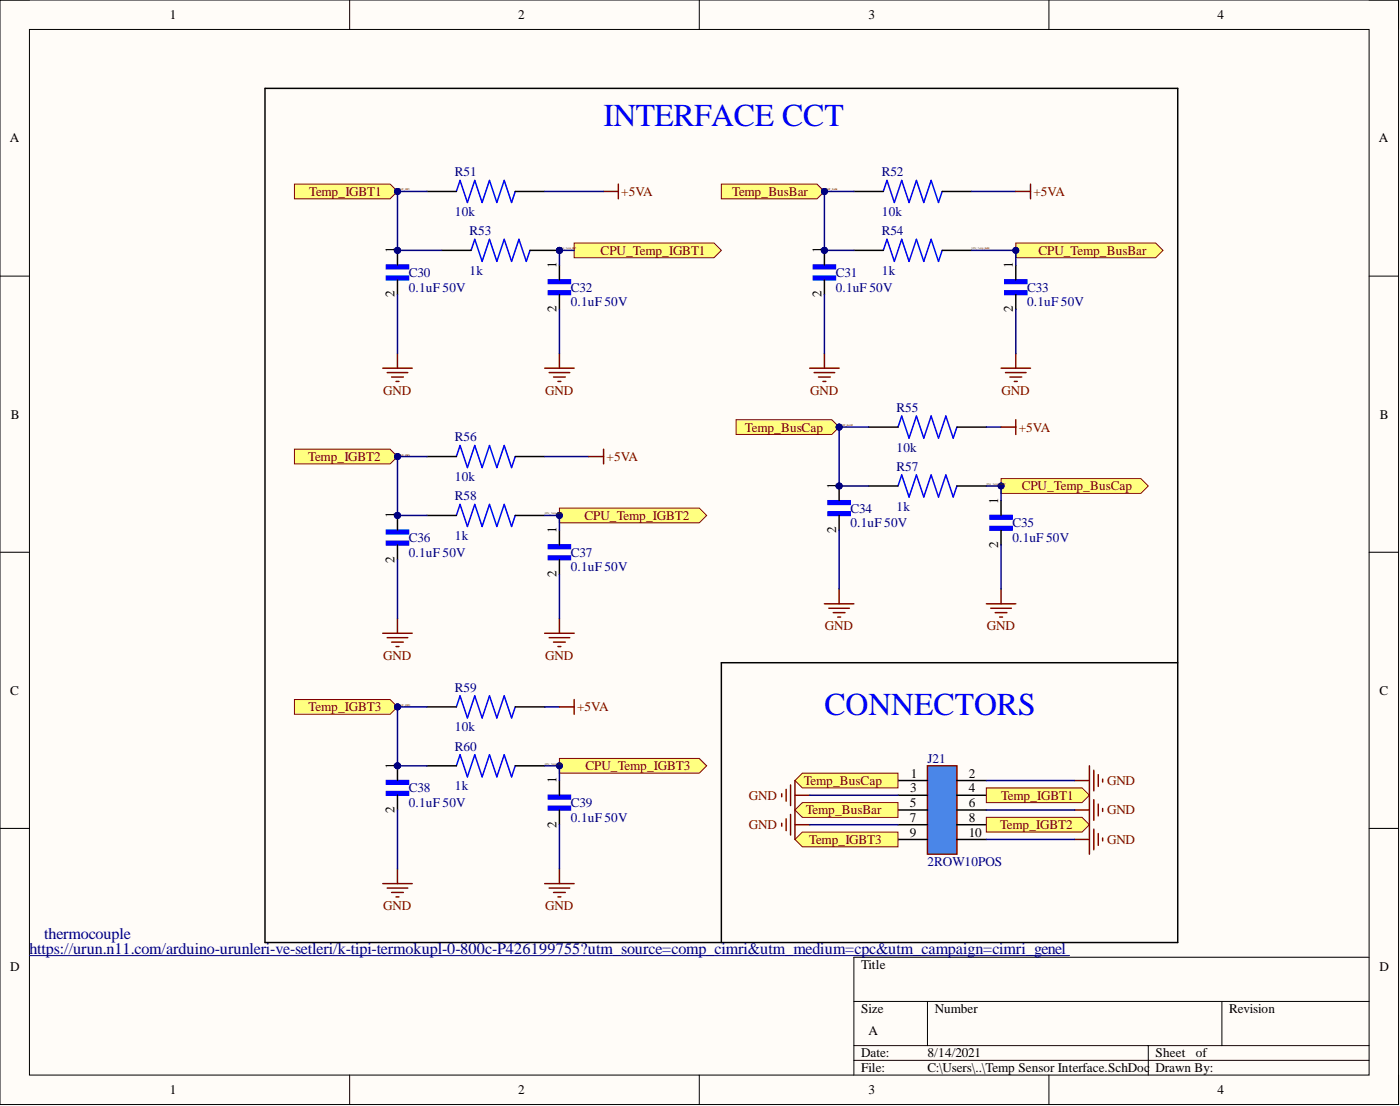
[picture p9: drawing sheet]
<svg xmlns="http://www.w3.org/2000/svg" width="241mm" height="190mm" viewBox="0 0 241 190" stroke-linecap="round" stroke-linejoin="round" font-family="sans-serif">
<defs><g id="words">
<g font-size="5.5" fill="#00f">
<text x="104" y="21.6">INTERFACE CCT</text>
<text x="142.1" y="123.1">CONNECTORS</text>
</g>
<g font-size="2.8" fill="#000080">
<text x="7.6" y="161.8">thermocouple</text>
<text x="5.1" y="164.3">https://urun.n11.com/arduino-urunleri-ve-setleri/k-tipi-termokupl-0-800c-P426199755?utm_source=comp_cimri&amp;utm_medium=cpc&amp;utm_campaign=cimri_genel</text>
</g>
<g font-size="2.3">
<text x="29.3" y="3.3">1</text>
<text x="89.3" y="3.3">2</text>
<text x="149.7" y="3.3">3</text>
<text x="209.8" y="3.3">4</text>
<text x="1.7" y="24.5">A</text>
<text x="237.7" y="24.5">A</text>
<text x="68" y="43.6" transform="rotate(-90 68 43.6)">1</text>
<text x="95.9" y="46.2" transform="rotate(-90 95.9 46.2)">1</text>
<text x="141.6" y="43.6" transform="rotate(-90 141.6 43.6)">1</text>
<text x="174.6" y="46.2" transform="rotate(-90 174.6 46.2)">1</text>
<text x="68" y="51.2" transform="rotate(-90 68 51.2)">2</text>
<text x="95.9" y="53.8" transform="rotate(-90 95.9 53.8)">2</text>
<text x="141.6" y="51.2" transform="rotate(-90 141.6 51.2)">2</text>
<text x="174.6" y="53.8" transform="rotate(-90 174.6 53.8)">2</text>
<text x="1.9" y="72.1">B</text>
<text x="237.8" y="72.1">B</text>
<text x="68" y="89.3" transform="rotate(-90 68 89.3)">1</text>
<text x="144.1" y="84.2" transform="rotate(-90 144.1 84.2)">1</text>
<text x="172" y="86.8" transform="rotate(-90 172 86.8)">1</text>
<text x="95.9" y="91.8" transform="rotate(-90 95.9 91.8)">1</text>
<text x="144.1" y="91.8" transform="rotate(-90 144.1 91.8)">2</text>
<text x="172" y="94.4" transform="rotate(-90 172 94.4)">2</text>
<text x="68" y="96.9" transform="rotate(-90 68 96.9)">2</text>
<text x="95.9" y="99.4" transform="rotate(-90 95.9 99.4)">2</text>
<text x="1.8" y="119.6">C</text>
<text x="237.8" y="119.6">C</text>
<text x="68" y="132.4" transform="rotate(-90 68 132.4)">1</text>
<text x="95.9" y="134.9" transform="rotate(-90 95.9 134.9)">1</text>
<text x="156.9" y="136.5">3</text>
<text x="157" y="133.9">1</text>
<text x="167" y="133.9">2</text>
<text x="167" y="136.5">4</text>
<text x="68" y="140" transform="rotate(-90 68 140)">2</text>
<text x="95.9" y="142.6" transform="rotate(-90 95.9 142.6)">2</text>
<text x="156.8" y="139">5</text>
<text x="156.8" y="141.5">7</text>
<text x="167" y="139">6</text>
<text x="167" y="141.5">8</text>
<text x="156.8" y="144.1">9</text>
<text x="167" y="144.1">10</text>
<text x="1.8" y="167.2">D</text>
<text x="148.4" y="166.9">Title</text>
<text x="237.8" y="167.2">D</text>
<text x="148.4" y="174.5">Size</text>
<text x="149.7" y="178.3">A</text>
<text x="161.1" y="174.5">Number</text>
<text x="211.9" y="174.5">Revision</text>
<text x="148.4" y="182.1">Date:</text>
<text x="148.4" y="184.7">File:</text>
<text x="159.9" y="182.1">8/14/2021</text>
<text x="159.9" y="184.7">C:\Users\..\Temp Sensor Interface.SchDoc</text>
<text x="199.2" y="182.1">Sheet</text>
<text x="199.2" y="184.7">Drawn By:</text>
<text x="206.1" y="182.1">of</text>
<text x="29.3" y="188.5">1</text>
<text x="89.3" y="188.5">2</text>
<text x="149.7" y="188.5">3</text>
<text x="209.8" y="188.5">4</text>
</g>
<g font-size="2.3" fill="#800000">
<text x="53.3" y="33.7">Temp_IGBT1</text>
<text x="107.1" y="33.7">+5VA</text>
<text x="126.2" y="33.7">Temp_BusBar</text>
<text x="178.1" y="33.7">+5VA</text>
<text x="103.5" y="43.9">CPU_Temp_IGBT1</text>
<text x="179" y="43.9">CPU_Temp_BusBar</text>
<text x="66.1" y="68">GND</text>
<text x="94" y="68">GND</text>
<text x="139.6" y="68">GND</text>
<text x="172.6" y="68">GND</text>
<text x="128.4" y="74.3">Temp_BusCap</text>
<text x="175.6" y="74.3">+5VA</text>
<text x="53.1" y="79.4">Temp_IGBT2</text>
<text x="104.5" y="79.4">+5VA</text>
<text x="100.7" y="89.5">CPU_Temp_IGBT2</text>
<text x="176.1" y="84.5">CPU_Temp_BusCap</text>
<text x="66.1" y="113.6">GND</text>
<text x="94" y="113.6">GND</text>
<text x="142.2" y="108.6">GND</text>
<text x="170.1" y="108.6">GND</text>
<text x="53.2" y="122.5">Temp_IGBT3</text>
<text x="99.5" y="122.5">+5VA</text>
<text x="100.9" y="132.7">CPU_Temp_IGBT3</text>
<text x="129.1" y="137.7">GND</text>
<text x="138.5" y="135.2">Temp_BusCap</text>
<text x="172.5" y="137.7">Temp_IGBT1</text>
<text x="190.8" y="135.2">GND</text>
<text x="129.1" y="142.8">GND</text>
<text x="138.9" y="140.3">Temp_BusBar</text>
<text x="172.4" y="142.8">Temp_IGBT2</text>
<text x="190.8" y="140.3">GND</text>
<text x="139.5" y="145.3">Temp_IGBT3</text>
<text x="190.8" y="145.3">GND</text>
<text x="66.1" y="156.8">GND</text>
<text x="94" y="156.8">GND</text>
</g>
<g font-size="2.3" fill="#000080">
<text x="78.4" y="30.4">R51</text>
<text x="152" y="30.4">R52</text>
<text x="78.4" y="37.2">10k</text>
<text x="80.9" y="40.5">R53</text>
<text x="152" y="40.5">R54</text>
<text x="152" y="37.2">10k</text>
<text x="70.5" y="47.7">C30</text>
<text x="80.9" y="47.4">1k</text>
<text x="144" y="47.7">C31</text>
<text x="152" y="47.4">1k</text>
<text x="70.5" y="50.2">0.1uF 50V</text>
<text x="98.4" y="50.2">C32</text>
<text x="98.4" y="52.8">0.1uF 50V</text>
<text x="144" y="50.2">0.1uF 50V</text>
<text x="177" y="50.2">C33</text>
<text x="177" y="52.8">0.1uF 50V</text>
<text x="154.5" y="70.9">R55</text>
<text x="78.4" y="76">R56</text>
<text x="154.5" y="77.8">10k</text>
<text x="78.4" y="82.9">10k</text>
<text x="154.5" y="81.1">R57</text>
<text x="78.4" y="86.2">R58</text>
<text x="146.6" y="88.3">C34</text>
<text x="154.5" y="87.9">1k</text>
<text x="70.5" y="93.3">C36</text>
<text x="70.5" y="95.9">0.1uF 50V</text>
<text x="78.4" y="93">1k</text>
<text x="98.4" y="95.9">C37</text>
<text x="146.6" y="90.8">0.1uF 50V</text>
<text x="174.5" y="90.8">C35</text>
<text x="174.5" y="93.3">0.1uF 50V</text>
<text x="98.4" y="98.4">0.1uF 50V</text>
<text x="78.4" y="119.1">R59</text>
<text x="78.4" y="126">10k</text>
<text x="78.4" y="129.3">R60</text>
<text x="159.9" y="131.4">J21</text>
<text x="70.5" y="136.5">C38</text>
<text x="78.4" y="136.1">1k</text>
<text x="70.5" y="139">0.1uF 50V</text>
<text x="98.4" y="139">C39</text>
<text x="98.4" y="141.5">0.1uF 50V</text>
<text x="159.9" y="149.2">2ROW10POS</text>
</g>
<g font-size=".4" fill="#800000">
<text x="68.5" y="32.8">TEMP_IGBT1</text>
<text x="142.1" y="32.8">TEMP_BusBar</text>
<text x="96.4" y="43">CPU_Temp_IGBT1</text>
<text x="167.5" y="43">CPU_Temp_BusBar</text>
<text x="144.6" y="73.4">TEMP_BusCAP</text>
<text x="68.5" y="78.5">TEMP_IGBT2</text>
<text x="170" y="83.5">CPU_Temp_BusCAP</text>
<text x="93.9" y="88.6">CPU_Temp_IGBT2</text>
<text x="68.5" y="121.6">TEMP_IGBT3</text>
<text x="93.9" y="131.7">CPU_Temp_IGBT3</text>
</g>
</g></defs>
<path d="M0 0h241.1v190.2h-241.1z" fill-rule="evenodd" fill="#fffcf8"/>
<path d="M0 0h241.1v190.2h-241.1z" fill="none" stroke="#000" stroke-width=".17"/>
<path d="M5.1 5.1h230.9v180.1h-230.9z" fill-rule="evenodd" fill="#fffcf8"/>
<g fill="none" stroke="#000" stroke-width=".17">
<path d="M0 0h5.1M5.1 5.1h230.9v180.1h-230.9zM60.3 0v5.1M120.5 0v5.1M180.8 0v5.1M236 0h5.1v5.1M0 47.6h5.1M236 47.6h5.1M0 95.1h5.1M236 95.1h5.1M0 142.7h5.1M236 142.7h5.1"/>
<path d="M147.2 172.5h88.8M159.9 172.5v7.6M210.6 172.5v7.6M236 164.9h-88.8v20.3M60.3 185.2v5M120.5 185.2v5M147.2 180.1h88.8M147.2 182.6h88.8M180.8 185.2v5M197.9 180.1v5.1M241.1 185.2v5"/>
</g>
<g fill="none" stroke="#800000" stroke-width=".25">
<path d="M104 33h2.6M106.6 31.7v2.5M66 63.4h5M66.7 64.2h3.6M67.5 64.9h2M68.3 65.7h.5M68.5 60.9v2.5M93.9 63.4h5.1M94.6 64.2h3.6M95.4 64.9h2M96.2 65.7h.5M96.4 60.9v2.5"/>
<path d="M139.6 63.4h5M140.3 64.2h3.6M141.1 64.9h2M141.8 65.7h.5M142.1 60.9v2.5M172.5 63.4h5.1M173.3 64.2h3.6M174.1 64.9h2M174.8 65.7h.5M175.1 60.9v2.5M66 109.1h5M66.7 109.8h3.6"/>
<path d="M67.5 110.6h2M68.3 111.4h.5M68.5 106.5v2.6M93.9 109.1h5.1M94.6 109.8h3.6M95.4 110.6h2M96.2 111.4h.5M96.4 106.5v2.6M142.1 104h5.1M142.9 104.8h3.5M143.6 105.5h2M144.4 106.3h.5"/>
<path d="M144.6 101.5v2.5M170 104h5.1M170.8 104.8h3.5M171.5 105.5h2.1M172.3 106.3h.5M172.5 101.5v2.5M66 152.2h5M66.7 153h3.6M67.5 153.7h2M68.3 154.5h.5M68.5 149.7v2.5M93.9 152.2h5.1"/>
<path d="M94.6 153h3.6M95.4 153.7h2M96.2 154.5h.5M96.4 149.7v2.5"/>
</g>
<path d="M50.7 77.4h16.5l1.3 1.2-1.3 1.3h-16.5z" fill-rule="evenodd" fill="#ffff80"/>
<path d="M50.7 77.4h16.5l1.3 1.2-1.3 1.3h-16.5z" fill="none" stroke="#800000" stroke-width=".17"/>
<circle cx="68.5" cy="78.6" r=".51" fill="#000080"/>
<circle cx="68.5" cy="78.6" r=".51" fill="none" stroke="#000080" stroke-width=".17"/>
<path d="M50.7 120.5h16.5l1.3 1.3-1.3 1.2h-16.5z" fill-rule="evenodd" fill="#ffff80"/>
<path d="M50.7 120.5h16.5l1.3 1.3-1.3 1.2h-16.5z" fill="none" stroke="#800000" stroke-width=".17"/>
<circle cx="68.5" cy="121.8" r=".51" fill="#000080"/>
<circle cx="68.5" cy="121.8" r=".51" fill="none" stroke="#000080" stroke-width=".17"/>
<path d="M50.7 31.7h16.5l1.3 1.3-1.3 1.2h-16.5z" fill-rule="evenodd" fill="#ffff80"/>
<path d="M50.7 31.7h16.5l1.3 1.3-1.3 1.2h-16.5z" fill="none" stroke="#800000" stroke-width=".17"/>
<circle cx="68.5" cy="33" r=".51" fill="#000080"/>
<circle cx="68.5" cy="33" r=".51" fill="none" stroke="#000080" stroke-width=".17"/>
<path d="M124.3 31.7h16.5l1.3 1.3-1.3 1.2h-16.5z" fill-rule="evenodd" fill="#ffff80"/>
<path d="M124.3 31.7h16.5l1.3 1.3-1.3 1.2h-16.5z" fill="none" stroke="#800000" stroke-width=".17"/>
<circle cx="142.1" cy="33" r=".51" fill="#000080"/>
<circle cx="142.1" cy="33" r=".51" fill="none" stroke="#000080" stroke-width=".17"/>
<path d="M126.9 72.3h16.5l1.2 1.3-1.2 1.2h-16.5z" fill-rule="evenodd" fill="#ffff80"/>
<path d="M126.9 72.3h16.5l1.2 1.3-1.2 1.2h-16.5z" fill="none" stroke="#800000" stroke-width=".17"/>
<circle cx="144.6" cy="73.6" r=".51" fill="#000080"/>
<circle cx="144.6" cy="73.6" r=".51" fill="none" stroke="#000080" stroke-width=".17"/>
<path d="M99 41.9h24.1l1.2 1.2-1.2 1.3h-24.1z" fill-rule="evenodd" fill="#ffff80"/>
<path d="M99 41.9h24.1l1.2 1.2-1.2 1.3h-24.1z" fill="none" stroke="#800000" stroke-width=".17"/>
<path d="M96.4 87.5h24.1l1.3 1.3-1.3 1.3h-24.1z" fill-rule="evenodd" fill="#ffff80"/>
<path d="M96.4 87.5h24.1l1.3 1.3-1.3 1.3h-24.1z" fill="none" stroke="#800000" stroke-width=".17"/>
<circle cx="96.4" cy="88.8" r=".51" fill="#000080"/>
<circle cx="96.4" cy="88.8" r=".51" fill="none" stroke="#000080" stroke-width=".17"/>
<path d="M96.4 130.6h24.1l1.3 1.3-1.3 1.3h-24.1z" fill-rule="evenodd" fill="#ffff80"/>
<path d="M96.4 130.6h24.1l1.3 1.3-1.3 1.3h-24.1z" fill="none" stroke="#800000" stroke-width=".17"/>
<circle cx="96.4" cy="131.9" r=".51" fill="#000080"/>
<circle cx="96.4" cy="131.9" r=".51" fill="none" stroke="#000080" stroke-width=".17"/>
<path d="M175.1 41.9h24.1l1.3 1.2-1.3 1.3h-24.1z" fill-rule="evenodd" fill="#ffff80"/>
<path d="M175.1 41.9h24.1l1.3 1.2-1.3 1.3h-24.1z" fill="none" stroke="#800000" stroke-width=".17"/>
<circle cx="175.1" cy="43.1" r=".51" fill="#000080"/>
<circle cx="175.1" cy="43.1" r=".51" fill="none" stroke="#000080" stroke-width=".17"/>
<path d="M172.5 82.4h24.1l1.3 1.3-1.3 1.3h-24.1z" fill-rule="evenodd" fill="#ffff80"/>
<path d="M172.5 82.4h24.1l1.3 1.3-1.3 1.3h-24.1z" fill="none" stroke="#800000" stroke-width=".17"/>
<circle cx="172.5" cy="83.7" r=".51" fill="#000080"/>
<circle cx="172.5" cy="83.7" r=".51" fill="none" stroke="#000080" stroke-width=".17"/>
<path d="M152.2 43.1l.7-1.9 1.2 3.8 1.3-3.8 1.3 3.8 1.3-3.8 1.2 3.8 1.3-3.8 1.3 3.8 .6-1.9" fill="none" stroke="#00f" stroke-width=".25"/>
<path d="M147.2 43.1h5M162.4 43.1h5.1" fill="none" stroke="#000" stroke-width=".25"/>
<circle cx="96.4" cy="43.1" r=".51" fill="#000080"/>
<circle cx="96.4" cy="43.1" r=".51" fill="none" stroke="#000080" stroke-width=".17"/>
<path d="M81.2 43.1l.6-1.9 1.3 3.8 1.3-3.8 1.2 3.8 1.3-3.8 1.3 3.8 1.2-3.8 1.3 3.8 .6-1.9" fill="none" stroke="#00f" stroke-width=".25"/>
<path d="M76.1 43.1h5.1M91.3 43.1h5.1" fill="none" stroke="#000" stroke-width=".25"/>
<circle cx="96.4" cy="43.1" r=".51" fill="#000080"/>
<circle cx="96.4" cy="43.1" r=".51" fill="none" stroke="#000080" stroke-width=".17"/>
<path d="M78.7 88.8l.6-1.9 1.3 3.8 1.2-3.8 1.3 3.8 1.3-3.8 1.2 3.8 1.3-3.8 1.3 3.8 .6-1.9M154.8 83.7l.6-1.9 1.3 3.8 1.3-3.8 1.2 3.8 1.3-3.8 1.3 3.8 1.2-3.8 1.3 3.8 .6-1.9M78.7 131.9l.6-1.9 1.3 3.8 1.2-3.8 1.3 3.8 1.3-3.8 1.2 3.8 1.3-3.8 1.3 3.8 .6-1.9" fill="none" stroke="#00f" stroke-width=".25"/>
<path d="M73.6 88.8h5.1M88.8 88.8h5.1M149.7 83.7h5.1M164.9 83.7h5.1M73.6 131.9h5.1M88.8 131.9h5.1" fill="none" stroke="#000" stroke-width=".25"/>
<circle cx="68.5" cy="88.8" r=".51" fill="#000080"/>
<circle cx="68.5" cy="88.8" r=".51" fill="none" stroke="#000080" stroke-width=".17"/>
<path d="M66.6 93.2h3.8v.7h-3.8z" fill-rule="evenodd" fill="#00f"/>
<path d="M66.6 93.2h3.8v.7h-3.8z" fill="none" stroke="#00f" stroke-width=".25"/>
<path d="M66.6 91.3h3.8v.7h-3.8z" fill-rule="evenodd" fill="#00f"/>
<path d="M66.6 91.3h3.8v.7h-3.8z" fill="none" stroke="#00f" stroke-width=".25"/>
<path d="M68.5 88.8v2.5M68.5 93.9v2.5" fill="none" stroke="#000" stroke-width=".25"/>
<circle cx="68.5" cy="88.8" r=".51" fill="#000080"/>
<circle cx="68.5" cy="88.8" r=".51" fill="none" stroke="#000080" stroke-width=".17"/>
<path d="M94.5 95.8h3.8v.6h-3.8z" fill-rule="evenodd" fill="#00f"/>
<path d="M94.5 95.8h3.8v.6h-3.8z" fill="none" stroke="#00f" stroke-width=".25"/>
<path d="M94.5 93.9h3.8v.6h-3.8z" fill-rule="evenodd" fill="#00f"/>
<path d="M94.5 93.9h3.8v.6h-3.8z" fill="none" stroke="#00f" stroke-width=".25"/>
<path d="M96.4 91.3v2.6M96.4 96.4v2.5" fill="none" stroke="#000" stroke-width=".25"/>
<path d="M94.5 50.1h3.8v.6h-3.8z" fill-rule="evenodd" fill="#00f"/>
<path d="M94.5 50.1h3.8v.6h-3.8z" fill="none" stroke="#00f" stroke-width=".25"/>
<path d="M94.5 48.2h3.8v.6h-3.8z" fill-rule="evenodd" fill="#00f"/>
<path d="M94.5 48.2h3.8v.6h-3.8z" fill="none" stroke="#00f" stroke-width=".25"/>
<path d="M96.4 45.7v2.5M96.4 50.7v2.6" fill="none" stroke="#000" stroke-width=".25"/>
<circle cx="68.5" cy="43.1" r=".51" fill="#000080"/>
<circle cx="68.5" cy="43.1" r=".51" fill="none" stroke="#000080" stroke-width=".17"/>
<path d="M66.6 47.6h3.8v.6h-3.8z" fill-rule="evenodd" fill="#00f"/>
<path d="M66.6 47.6h3.8v.6h-3.8z" fill="none" stroke="#00f" stroke-width=".25"/>
<path d="M66.6 45.7h3.8v.6h-3.8z" fill-rule="evenodd" fill="#00f"/>
<path d="M66.6 45.7h3.8v.6h-3.8z" fill="none" stroke="#00f" stroke-width=".25"/>
<path d="M68.5 43.1v2.6M68.5 48.2v2.5" fill="none" stroke="#000" stroke-width=".25"/>
<circle cx="68.5" cy="43.1" r=".51" fill="#000080"/>
<circle cx="68.5" cy="43.1" r=".51" fill="none" stroke="#000080" stroke-width=".17"/>
<path d="M173.2 50.1h3.8v.6h-3.8z" fill-rule="evenodd" fill="#00f"/>
<path d="M173.2 50.1h3.8v.6h-3.8z" fill="none" stroke="#00f" stroke-width=".25"/>
<path d="M173.2 48.2h3.8v.6h-3.8z" fill-rule="evenodd" fill="#00f"/>
<path d="M173.2 48.2h3.8v.6h-3.8z" fill="none" stroke="#00f" stroke-width=".25"/>
<path d="M175.1 45.7v2.5M175.1 50.7v2.6" fill="none" stroke="#000" stroke-width=".25"/>
<circle cx="142.1" cy="43.1" r=".51" fill="#000080"/>
<circle cx="142.1" cy="43.1" r=".51" fill="none" stroke="#000080" stroke-width=".17"/>
<path d="M140.2 47.6h3.8v.6h-3.8z" fill-rule="evenodd" fill="#00f"/>
<path d="M140.2 47.6h3.8v.6h-3.8z" fill="none" stroke="#00f" stroke-width=".25"/>
<path d="M140.2 45.7h3.8v.6h-3.8z" fill-rule="evenodd" fill="#00f"/>
<path d="M140.2 45.7h3.8v.6h-3.8z" fill="none" stroke="#00f" stroke-width=".25"/>
<path d="M142.1 43.1v2.6M142.1 48.2v2.5" fill="none" stroke="#000" stroke-width=".25"/>
<circle cx="142.1" cy="43.1" r=".51" fill="#000080"/>
<circle cx="142.1" cy="43.1" r=".51" fill="none" stroke="#000080" stroke-width=".17"/>
<path d="M170.6 90.7h3.8v.6h-3.8z" fill-rule="evenodd" fill="#00f"/>
<path d="M170.6 90.7h3.8v.6h-3.8z" fill="none" stroke="#00f" stroke-width=".25"/>
<path d="M170.6 88.8h3.8v.6h-3.8z" fill-rule="evenodd" fill="#00f"/>
<path d="M170.6 88.8h3.8v.6h-3.8z" fill="none" stroke="#00f" stroke-width=".25"/>
<path d="M172.5 86.2v2.6M172.5 91.3v2.6" fill="none" stroke="#000" stroke-width=".25"/>
<circle cx="144.6" cy="83.7" r=".51" fill="#000080"/>
<circle cx="144.6" cy="83.7" r=".51" fill="none" stroke="#000080" stroke-width=".17"/>
<path d="M142.7 88.1h3.8v.7h-3.8z" fill-rule="evenodd" fill="#00f"/>
<path d="M142.7 88.1h3.8v.7h-3.8z" fill="none" stroke="#00f" stroke-width=".25"/>
<path d="M142.7 86.2h3.8v.7h-3.8z" fill-rule="evenodd" fill="#00f"/>
<path d="M142.7 86.2h3.8v.7h-3.8z" fill="none" stroke="#00f" stroke-width=".25"/>
<path d="M144.6 83.7v2.5M144.6 88.8v2.5" fill="none" stroke="#000" stroke-width=".25"/>
<circle cx="144.6" cy="83.7" r=".51" fill="#000080"/>
<circle cx="144.6" cy="83.7" r=".51" fill="none" stroke="#000080" stroke-width=".17"/>
<circle cx="68.5" cy="131.9" r=".51" fill="#000080"/>
<circle cx="68.5" cy="131.9" r=".51" fill="none" stroke="#000080" stroke-width=".17"/>
<path d="M66.6 136.3h3.8v.7h-3.8z" fill-rule="evenodd" fill="#00f"/>
<path d="M66.6 136.3h3.8v.7h-3.8z" fill="none" stroke="#00f" stroke-width=".25"/>
<path d="M66.6 134.4h3.8v.7h-3.8z" fill-rule="evenodd" fill="#00f"/>
<path d="M66.6 134.4h3.8v.7h-3.8z" fill="none" stroke="#00f" stroke-width=".25"/>
<path d="M68.5 131.9v2.5M68.5 137v2.5" fill="none" stroke="#000" stroke-width=".25"/>
<circle cx="68.5" cy="131.9" r=".51" fill="#000080"/>
<circle cx="68.5" cy="131.9" r=".51" fill="none" stroke="#000080" stroke-width=".17"/>
<path d="M94.5 138.9h3.8v.6h-3.8z" fill-rule="evenodd" fill="#00f"/>
<path d="M94.5 138.9h3.8v.6h-3.8z" fill="none" stroke="#00f" stroke-width=".25"/>
<path d="M94.5 137h3.8v.6h-3.8z" fill-rule="evenodd" fill="#00f"/>
<path d="M78.7 33l.6-1.9 1.3 3.8 1.2-3.8 1.3 3.8 1.3-3.8 1.2 3.8 1.3-3.8 1.3 3.8 .6-1.9M152.2 33l.7-1.9 1.2 3.8 1.3-3.8 1.3 3.8 1.3-3.8 1.2 3.8 1.3-3.8 1.3 3.8 .6-1.9M78.7 78.6l.6-1.9 1.3 3.8 1.2-3.8 1.3 3.8 1.3-3.8 1.2 3.8 1.3-3.8 1.3 3.8 .6-1.9M154.8 73.6l.6-1.9 1.3 3.8 1.3-3.8 1.2 3.8 1.3-3.8 1.3 3.8 1.2-3.8 1.3 3.8 .6-1.9M78.7 121.8l.6-1.9 1.3 3.8 1.2-3.8 1.3 3.8 1.3-3.8 1.2 3.8 1.3-3.8 1.3 3.8 .6-1.9M94.5 137h3.8v.6h-3.8z" fill="none" stroke="#00f" stroke-width=".25"/>
<path d="M73.6 33h5.1M88.8 33h5.1M147.2 33h5M162.4 33h5.1M73.6 78.6h5.1M88.8 78.6h5.1M149.7 73.6h5.1M164.9 73.6h5.1M73.6 121.8h5.1M88.8 121.8h5.1M96.4 134.4v2.6M96.4 139.5v2.6" fill="none" stroke="#000" stroke-width=".25"/>
<path d="M159.9 131.9h5v15.2h-5z" fill-rule="evenodd" fill="#4a86e8"/>
<path d="M159.9 131.9h5v15.2h-5z" fill="none" stroke="#800000" stroke-width=".25"/>
<path d="M154.8 134.4h5.1M154.8 137h5.1M154.8 139.5h5.1M164.9 134.4h5.1M164.9 137h5.1M164.9 139.5h5.1M154.8 142.1h5.1M154.8 144.6h5.1M164.9 142.1h5.1M164.9 144.6h5.1" fill="none" stroke="#000" stroke-width=".25"/>
<path d="M137 134.4l1.3-1.2h16.5v2.5h-16.5z" fill-rule="evenodd" fill="#ffff80"/>
<path d="M137 134.4l1.3-1.2h16.5v2.5h-16.5z" fill="none" stroke="#800000" stroke-width=".17"/>
<path d="M137 139.5l1.3-1.3h16.5v2.6h-16.5z" fill-rule="evenodd" fill="#ffff80"/>
<path d="M137 139.5l1.3-1.3h16.5v2.6h-16.5z" fill="none" stroke="#800000" stroke-width=".17"/>
<path d="M137 144.6l1.3-1.3h16.5v2.6h-16.5z" fill-rule="evenodd" fill="#ffff80"/>
<path d="M137 144.6l1.3-1.3h16.5v2.6h-16.5z" fill="none" stroke="#800000" stroke-width=".17"/>
<path d="M170 140.8h16.5l1.3 1.3-1.3 1.2h-16.5z" fill-rule="evenodd" fill="#ffff80"/>
<path d="M170 140.8h16.5l1.3 1.3-1.3 1.2h-16.5z" fill="none" stroke="#800000" stroke-width=".17"/>
<path d="M170 135.7h16.5l1.3 1.3-1.3 1.2h-16.5z" fill-rule="evenodd" fill="#ffff80"/>
<path d="M170 135.7h16.5l1.3 1.3-1.3 1.2h-16.5z" fill="none" stroke="#800000" stroke-width=".17"/>
<g fill="none" stroke="#800000" stroke-width=".25">
<path d="M134.7 136.7v.5M135.5 136v2M136.3 135.2v3.6M137 134.4v10.2M137 137h2.6M185.2 134.4h2.6M185.2 139.5h2.6M187.8 131.9v15.2M188.5 132.7v3.5M188.5 137.7v3.6M189.3 133.4v2.1M189.3 138.5v2"/>
<path d="M190 134.2v.5M190 139.3v.5M134.7 141.8v.5M135.5 141v2.1M136.3 140.3v3.5M137 142.1h2.6M185.2 144.6h2.6M188.5 142.8v3.6M189.3 143.6v2M190 144.3v.5"/>
</g>
<path d="M45.7 15.2h157.3v147.1h-157.3zM203 114.1h-78.7v48.2" fill="none" stroke="#000" stroke-width=".25"/>
<path d="M73.6 78.6h-5.1v10.2h5.1" fill="none" stroke="#000080" stroke-width=".25"/>
<circle cx="68.5" cy="78.6" r=".51" fill="#000080"/>
<circle cx="68.5" cy="78.6" r=".51" fill="none" stroke="#000080" stroke-width=".17"/>
<circle cx="68.5" cy="88.8" r=".51" fill="#000080"/>
<circle cx="68.5" cy="88.8" r=".51" fill="none" stroke="#000080" stroke-width=".17"/>
<path d="M73.6 121.8h-5.1v10.1h5.1" fill="none" stroke="#000080" stroke-width=".25"/>
<circle cx="68.5" cy="121.8" r=".51" fill="#000080"/>
<circle cx="68.5" cy="121.8" r=".51" fill="none" stroke="#000080" stroke-width=".17"/>
<circle cx="68.5" cy="131.9" r=".51" fill="#000080"/>
<circle cx="68.5" cy="131.9" r=".51" fill="none" stroke="#000080" stroke-width=".17"/>
<path d="M149.7 73.6h-5.1v10.1h5.1" fill="none" stroke="#000080" stroke-width=".25"/>
<circle cx="144.6" cy="73.6" r=".51" fill="#000080"/>
<circle cx="144.6" cy="73.6" r=".51" fill="none" stroke="#000080" stroke-width=".17"/>
<circle cx="144.6" cy="83.7" r=".51" fill="#000080"/>
<circle cx="144.6" cy="83.7" r=".51" fill="none" stroke="#000080" stroke-width=".17"/>
<path d="M147.2 33h-5.1v10.1h5.1" fill="none" stroke="#000080" stroke-width=".25"/>
<circle cx="142.1" cy="33" r=".51" fill="#000080"/>
<circle cx="142.1" cy="33" r=".51" fill="none" stroke="#000080" stroke-width=".17"/>
<circle cx="142.1" cy="43.1" r=".51" fill="#000080"/>
<circle cx="142.1" cy="43.1" r=".51" fill="none" stroke="#000080" stroke-width=".17"/>
<path d="M167.5 43.1h7.6v2.6" fill="none" stroke="#000080" stroke-width=".25"/>
<circle cx="175.1" cy="43.1" r=".51" fill="#000080"/>
<circle cx="175.1" cy="43.1" r=".51" fill="none" stroke="#000080" stroke-width=".17"/>
<path d="M73.6 33h-5.1v10.1h7.6" fill="none" stroke="#000080" stroke-width=".25"/>
<circle cx="68.5" cy="43.1" r=".51" fill="#000080"/>
<circle cx="68.5" cy="43.1" r=".51" fill="none" stroke="#000080" stroke-width=".17"/>
<circle cx="68.5" cy="33" r=".51" fill="#000080"/>
<circle cx="68.5" cy="33" r=".51" fill="none" stroke="#000080" stroke-width=".17"/>
<path d="M99 43.1h-2.6v2.6" fill="none" stroke="#000080" stroke-width=".25"/>
<circle cx="96.4" cy="43.1" r=".51" fill="#000080"/>
<circle cx="96.4" cy="43.1" r=".51" fill="none" stroke="#000080" stroke-width=".17"/>
<path d="M93.9 88.8h2.5v2.5" fill="none" stroke="#000080" stroke-width=".25"/>
<circle cx="96.4" cy="88.8" r=".51" fill="#000080"/>
<circle cx="96.4" cy="88.8" r=".51" fill="none" stroke="#000080" stroke-width=".17"/>
<path d="M170 83.7h2.5v2.5" fill="none" stroke="#000080" stroke-width=".25"/>
<circle cx="172.5" cy="83.7" r=".51" fill="#000080"/>
<circle cx="172.5" cy="83.7" r=".51" fill="none" stroke="#000080" stroke-width=".17"/>
<path d="M93.9 131.9h2.5v2.5" fill="none" stroke="#000080" stroke-width=".25"/>
<circle cx="96.4" cy="131.9" r=".51" fill="#000080"/>
<g fill="none" stroke="#000080" stroke-width=".17">
<path d="M5.1 164.6h179.2"/>
<circle cx="96.4" cy="131.9" r=".51"/>
</g>
<g fill="none" stroke="#000080" stroke-width=".25">
<path d="M93.9 33h10.1M167.5 33h7.6M68.5 50.7v10.2M96.4 53.3v7.6M142.1 50.7v10.2M175.1 53.3v7.6M93.9 78.6h7.6M170 73.6h2.5M68.5 96.4v10.1M96.4 98.9v7.6M144.6 91.3v10.2M172.5 93.9v7.6"/>
<path d="M68.5 139.5v10.2M93.9 121.8h2.5M139.6 137h15.2M170 134.4h15.2M170 139.5h15.2M96.4 142.1v7.6M139.6 142.1h15.2M170 144.6h15.2"/>
</g>
<circle cx="68.5" cy="33" r=".51" fill="#000080"/>
<circle cx="68.5" cy="33" r=".51" fill="none" stroke="#000080" stroke-width=".17"/>
<circle cx="68.5" cy="78.6" r=".51" fill="#000080"/>
<circle cx="68.5" cy="78.6" r=".51" fill="none" stroke="#000080" stroke-width=".17"/>
<circle cx="68.5" cy="121.8" r=".51" fill="#000080"/>
<circle cx="68.5" cy="121.8" r=".51" fill="none" stroke="#000080" stroke-width=".17"/>
<circle cx="96.4" cy="43.1" r=".51" fill="#000080"/>
<circle cx="96.4" cy="43.1" r=".51" fill="none" stroke="#000080" stroke-width=".17"/>
<circle cx="142.1" cy="33" r=".51" fill="#000080"/>
<circle cx="142.1" cy="33" r=".51" fill="none" stroke="#000080" stroke-width=".17"/>
<circle cx="144.6" cy="73.6" r=".51" fill="#000080"/>
<circle cx="144.6" cy="73.6" r=".51" fill="none" stroke="#000080" stroke-width=".17"/>
<path d="M175.1 33h2.5M177.6 31.7v2.5M101.5 78.6h2.5M104 77.4v2.5M172.5 73.6h2.6M175.1 72.3v2.5M96.4 121.8h2.6M99 120.5v2.5" fill="none" stroke="#800000" stroke-width=".25"/>
<use href="#words"/>
</svg>
